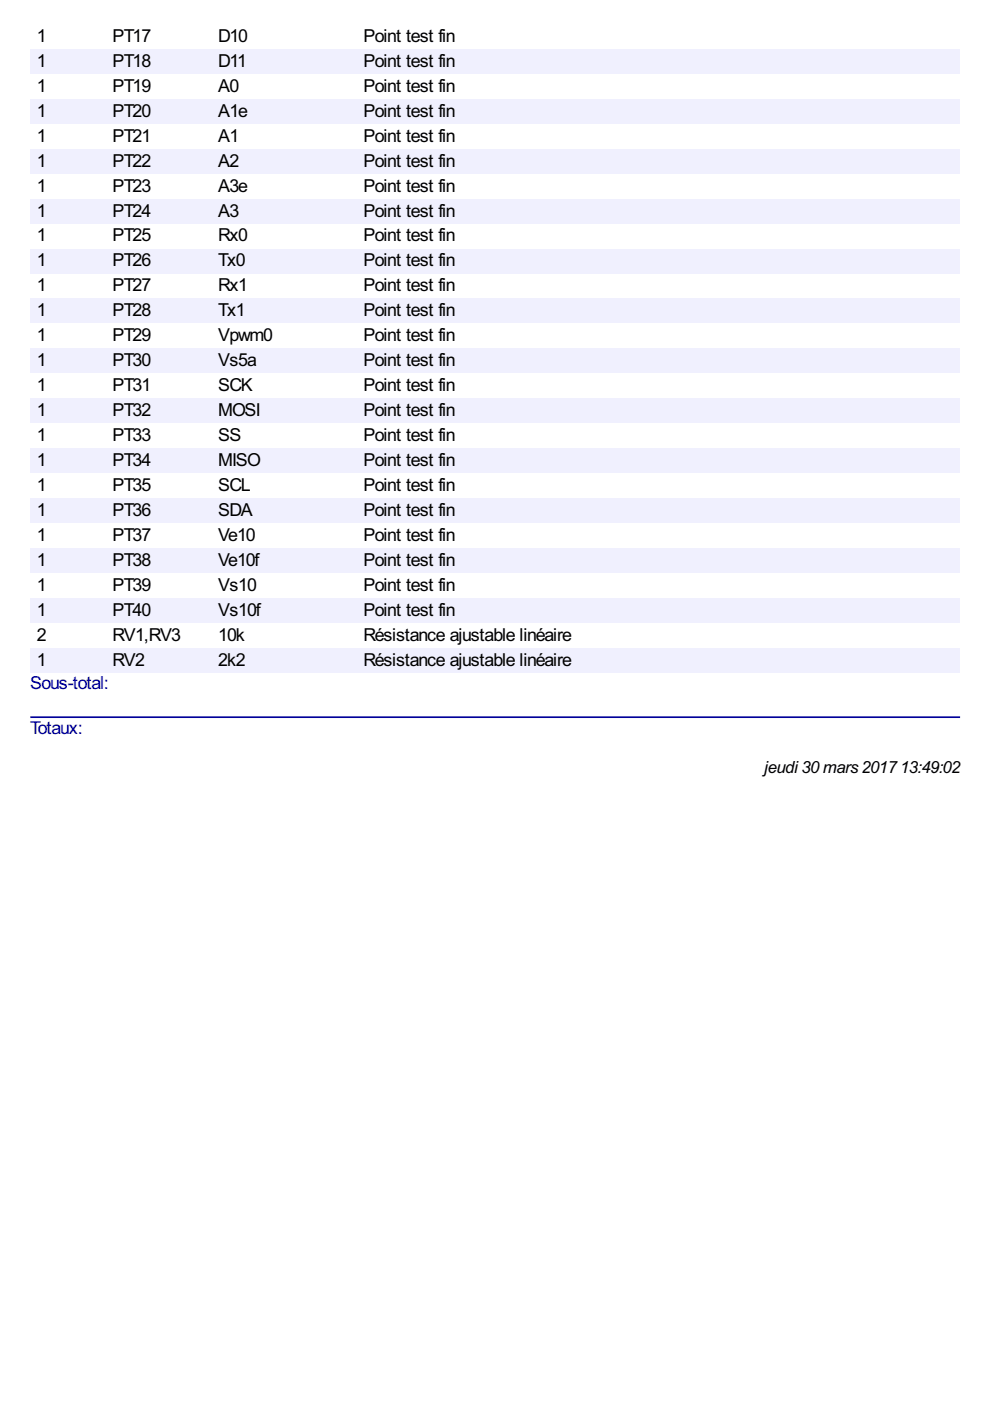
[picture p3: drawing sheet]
<svg xmlns="http://www.w3.org/2000/svg" width="210mm" height="297mm" viewBox="0 0 210 297" stroke-linecap="round" stroke-linejoin="round" font-family="sans-serif">
<defs><g id="words">
<g font-size="4.2">
<text x="7.8" y="8.9">1</text>
<text x="23.9" y="8.9">PT17</text>
<text x="46.3" y="8.9">D10</text>
<text x="77.1" y="8.9">Point test fin</text>
<text x="7.8" y="14.2">1</text>
<text x="23.9" y="14.2">PT18</text>
<text x="46.3" y="14.2">D11</text>
<text x="77.1" y="14.2">Point test fin</text>
<text x="7.8" y="19.5">1</text>
<text x="23.9" y="19.5">PT19</text>
<text x="46.3" y="19.5">A0</text>
<text x="77.1" y="19.5">Point test fin</text>
<text x="7.8" y="24.7">1</text>
<text x="23.9" y="24.7">PT20</text>
<text x="46.3" y="24.7">A1e</text>
<text x="77.1" y="24.7">Point test fin</text>
<text x="7.8" y="30">1</text>
<text x="7.8" y="35.3">1</text>
<text x="23.9" y="30">PT21</text>
<text x="23.9" y="35.3">PT22</text>
<text x="46.3" y="30">A1</text>
<text x="46.3" y="35.3">A2</text>
<text x="77.1" y="30">Point test fin</text>
<text x="77.1" y="35.3">Point test fin</text>
<text x="7.8" y="40.6">1</text>
<text x="23.9" y="40.6">PT23</text>
<text x="46.3" y="40.6">A3e</text>
<text x="77.1" y="40.6">Point test fin</text>
<text x="7.8" y="45.9">1</text>
<text x="23.9" y="45.9">PT24</text>
<text x="46.3" y="45.9">A3</text>
<text x="77.1" y="45.9">Point test fin</text>
<text x="7.8" y="51.2">1</text>
<text x="23.9" y="51.2">PT25</text>
<text x="46.3" y="51.2">Rx0</text>
<text x="77.1" y="51.2">Point test fin</text>
<text x="7.8" y="56.5">1</text>
<text x="23.9" y="56.5">PT26</text>
<text x="46.3" y="56.5">Tx0</text>
<text x="77.1" y="56.5">Point test fin</text>
<text x="7.8" y="61.8">1</text>
<text x="23.9" y="61.8">PT27</text>
<text x="46.3" y="61.8">Rx1</text>
<text x="77.1" y="61.8">Point test fin</text>
<text x="7.8" y="67.1">1</text>
<text x="23.9" y="67.1">PT28</text>
<text x="46.3" y="67.1">Tx1</text>
<text x="77.1" y="67.1">Point test fin</text>
<text x="7.8" y="72.4">1</text>
<text x="7.8" y="77.6">1</text>
<text x="23.9" y="72.4">PT29</text>
<text x="23.9" y="77.6">PT30</text>
<text x="46.3" y="72.4">Vpwm0</text>
<text x="46.3" y="77.6">Vs5a</text>
<text x="77.1" y="72.4">Point test fin</text>
<text x="77.1" y="77.6">Point test fin</text>
<text x="7.8" y="82.9">1</text>
<text x="23.9" y="82.9">PT31</text>
<text x="46.3" y="82.9">SCK</text>
<text x="77.1" y="82.9">Point test fin</text>
<text x="7.8" y="88.2">1</text>
<text x="23.9" y="88.2">PT32</text>
<text x="46.3" y="88.2">MOSI</text>
<text x="77.1" y="88.2">Point test fin</text>
<text x="7.8" y="93.5">1</text>
<text x="23.9" y="93.5">PT33</text>
<text x="46.3" y="93.5">SS</text>
<text x="77.1" y="93.5">Point test fin</text>
<text x="7.8" y="98.8">1</text>
<text x="23.9" y="98.8">PT34</text>
<text x="46.3" y="98.8">MISO</text>
<text x="77.1" y="98.8">Point test fin</text>
<text x="7.8" y="104.1">1</text>
<text x="23.9" y="104.1">PT35</text>
<text x="46.3" y="104.1">SCL</text>
<text x="77.1" y="104.1">Point test fin</text>
<text x="7.8" y="109.4">1</text>
<text x="23.9" y="109.4">PT36</text>
<text x="46.3" y="109.4">SDA</text>
<text x="77.1" y="109.4">Point test fin</text>
<text x="7.8" y="114.7">1</text>
<text x="7.8" y="120">1</text>
<text x="23.9" y="114.7">PT37</text>
<text x="23.9" y="120">PT38</text>
<text x="46.3" y="114.7">Ve10</text>
<text x="46.3" y="120">Ve10f</text>
<text x="77.1" y="114.7">Point test fin</text>
<text x="77.1" y="120">Point test fin</text>
<text x="7.8" y="125.3">1</text>
<text x="23.9" y="125.3">PT39</text>
<text x="46.3" y="125.3">Vs10</text>
<text x="77.1" y="125.3">Point test fin</text>
<text x="7.8" y="130.5">1</text>
<text x="23.9" y="130.5">PT40</text>
<text x="46.3" y="130.5">Vs10f</text>
<text x="77.1" y="130.5">Point test fin</text>
<text x="7.8" y="135.8">2</text>
<text x="23.9" y="135.8">RV1,RV3</text>
<text x="46.3" y="135.8">10k</text>
<text x="77.1" y="135.8">Résistance ajustable linéaire</text>
<text x="7.8" y="141.1">1</text>
<text x="23.9" y="141.1">RV2</text>
<text x="46.3" y="141.1">2k2</text>
<text x="77.1" y="141.1">Résistance ajustable linéaire</text>
</g>
<g font-size="4.2" fill="#009">
<text x="6.4" y="146.1">Sous-total:</text>
<text x="6.4" y="155.7">Totaux:</text>
</g>
<text font-size="4" x="162" y="163.9">jeudi30mars201713:49:02</text>
</g></defs>
<g fill="#f0f0fe">
<path d="M6.4 10.4h16.1v5.3h-16.1z"/>
<path d="M7.7 10.6h1.8v4.2h-1.8z"/>
<path d="M22.5 10.4h22.4v5.3h-22.4z"/>
<path d="M23.8 10.6h8v4.2h-8z"/>
<path d="M44.9 10.4h30.8v5.3h-30.8z"/>
<path d="M46.1 10.6h5.8v4.2h-5.8z"/>
<path d="M75.7 10.4h81.2v5.3h-81.2z"/>
<path d="M77 10.6h19.3v4.2h-19.3z"/>
<path d="M156.9 10.4h46.7v5.3h-46.7z"/>
<path d="M6.4 21h16.1v5.2h-16.1z"/>
<path d="M7.7 21.2h1.8v4.2h-1.8z"/>
<path d="M22.5 21h22.4v5.2h-22.4z"/>
<path d="M23.8 21.2h8v4.2h-8z"/>
<path d="M44.9 21h30.8v5.2h-30.8z"/>
<path d="M46.1 21.2h6v4.2h-6z"/>
<path d="M75.7 21h81.2v5.2h-81.2z"/>
<path d="M77 21.2h19.3v4.2h-19.3z"/>
<path d="M156.9 21h46.7v5.2h-46.7z"/>
<path d="M6.4 31.5h16.1v5.3h-16.1z"/>
<path d="M7.7 31.7h1.8v4.3h-1.8z"/>
<path d="M22.5 31.5h22.4v5.3h-22.4z"/>
<path d="M23.8 31.7h8v4.3h-8z"/>
<path d="M44.9 31.5h30.8v5.3h-30.8z"/>
<path d="M46.1 31.7h4.2v4.3h-4.2z"/>
<path d="M75.7 31.5h81.2v5.3h-81.2z"/>
<path d="M77 31.7h19.3v4.3h-19.3z"/>
<path d="M156.9 31.5h46.7v5.3h-46.7z"/>
<path d="M6.4 42.1h16.1v5.3h-16.1z"/>
<path d="M7.7 42.3h1.8v4.3h-1.8z"/>
<path d="M22.5 42.1h22.4v5.3h-22.4z"/>
<path d="M23.8 42.3h8v4.3h-8z"/>
<path d="M44.9 42.1h30.8v5.3h-30.8z"/>
<path d="M46.1 42.3h4.2v4.3h-4.2z"/>
<path d="M75.7 42.1h81.2v5.3h-81.2z"/>
<path d="M77 42.3h19.3v4.3h-19.3z"/>
<path d="M156.9 42.1h46.7v5.3h-46.7z"/>
<path d="M6.4 52.7h16.1v5.3h-16.1z"/>
<path d="M7.7 52.9h1.8v4.2h-1.8z"/>
<path d="M22.5 52.7h22.4v5.3h-22.4z"/>
<path d="M23.8 52.9h8v4.2h-8z"/>
<path d="M44.9 52.7h30.8v5.3h-30.8z"/>
<path d="M46.1 52.9h5.5v4.2h-5.5z"/>
<path d="M75.7 52.7h81.2v5.3h-81.2z"/>
<path d="M77 52.9h19.3v4.2h-19.3z"/>
<path d="M156.9 52.7h46.7v5.3h-46.7z"/>
<path d="M6.4 63.3h16.1v5.3h-16.1z"/>
<path d="M7.7 63.5h1.8v4.2h-1.8z"/>
<path d="M22.5 63.3h22.4v5.3h-22.4z"/>
<path d="M23.8 63.5h8v4.2h-8z"/>
<path d="M44.9 63.3h30.8v5.3h-30.8z"/>
<path d="M46.1 63.5h5.5v4.2h-5.5z"/>
<path d="M75.7 63.3h81.2v5.3h-81.2z"/>
<path d="M77 63.5h19.3v4.2h-19.3z"/>
<path d="M156.9 63.3h46.7v5.3h-46.7z"/>
<path d="M6.4 73.9h16.1v5.2h-16.1z"/>
<path d="M7.7 74.1h1.8v4.2h-1.8z"/>
<path d="M22.5 73.9h22.4v5.2h-22.4z"/>
<path d="M23.8 74.1h8v4.2h-8z"/>
<path d="M44.9 73.9h30.8v5.2h-30.8z"/>
<path d="M46.1 74.1h7.9v4.2h-7.9z"/>
<path d="M75.7 73.9h81.2v5.2h-81.2z"/>
<path d="M77 74.1h19.3v4.2h-19.3z"/>
<path d="M156.9 73.9h46.7v5.2h-46.7z"/>
<path d="M6.4 84.4h16.1v5.3h-16.1z"/>
<path d="M7.7 84.6h1.8v4.3h-1.8z"/>
<path d="M22.5 84.4h22.4v5.3h-22.4z"/>
<path d="M23.8 84.6h8v4.3h-8z"/>
<path d="M44.9 84.4h30.8v5.3h-30.8z"/>
<path d="M46.1 84.6h8.7v4.3h-8.7z"/>
<path d="M75.7 84.4h81.2v5.3h-81.2z"/>
<path d="M77 84.6h19.3v4.3h-19.3z"/>
<path d="M156.9 84.4h46.7v5.3h-46.7z"/>
<path d="M6.4 95h16.1v5.3h-16.1z"/>
<path d="M7.7 95.2h1.8v4.3h-1.8z"/>
<path d="M22.5 95h22.4v5.3h-22.4z"/>
<path d="M23.8 95.2h8v4.3h-8z"/>
<path d="M44.9 95h30.8v5.3h-30.8z"/>
<path d="M46.1 95.2h8.7v4.3h-8.7z"/>
<path d="M75.7 95h81.2v5.3h-81.2z"/>
<path d="M77 95.2h19.3v4.3h-19.3z"/>
<path d="M156.9 95h46.7v5.3h-46.7z"/>
<path d="M6.4 105.6h16.1v5.3h-16.1z"/>
<path d="M7.7 105.8h1.8v4.2h-1.8z"/>
<path d="M22.5 105.6h22.4v5.3h-22.4z"/>
<path d="M23.8 105.8h8v4.2h-8z"/>
<path d="M44.9 105.6h30.8v5.3h-30.8z"/>
<path d="M46.1 105.8h7.1v4.2h-7.1z"/>
<path d="M75.7 105.6h81.2v5.3h-81.2z"/>
<path d="M77 105.8h19.3v4.2h-19.3z"/>
<path d="M156.9 105.6h46.7v5.3h-46.7z"/>
<path d="M6.4 116.2h16.1v5.3h-16.1z"/>
<path d="M7.7 116.4h1.8v4.2h-1.8z"/>
<path d="M22.5 116.2h22.4v5.3h-22.4z"/>
<path d="M23.8 116.4h8v4.2h-8z"/>
<path d="M44.9 116.2h30.8v5.3h-30.8z"/>
<path d="M46.1 116.4h8.4v4.2h-8.4z"/>
<path d="M75.7 116.2h81.2v5.3h-81.2z"/>
<path d="M77 116.4h19.3v4.2h-19.3z"/>
<path d="M156.9 116.2h46.7v5.3h-46.7z"/>
<path d="M6.4 126.8h16.1v5.2h-16.1z"/>
<path d="M7.7 127h1.8v4.2h-1.8z"/>
<path d="M22.5 126.8h22.4v5.2h-22.4z"/>
<path d="M23.8 127h8v4.2h-8z"/>
<path d="M44.9 126.8h30.8v5.2h-30.8z"/>
<path d="M46.1 127h8.7v4.2h-8.7z"/>
<path d="M75.7 126.8h81.2v5.2h-81.2z"/>
<path d="M77 127h19.3v4.2h-19.3z"/>
<path d="M156.9 126.8h46.7v5.2h-46.7z"/>
<path d="M6.4 137.3h16.1v5.3h-16.1z"/>
<path d="M7.7 137.5h1.8v4.3h-1.8z"/>
<path d="M22.5 137.3h22.4v5.3h-22.4z"/>
<path d="M23.8 137.5h6.6v4.3h-6.6z"/>
<path d="M44.9 137.3h30.8v5.3h-30.8z"/>
<path d="M46.1 137.5h5.5v4.3h-5.5z"/>
<path d="M75.7 137.3h81.2v5.3h-81.2z"/>
<path d="M77 137.5h44v4.3h-44z"/>
<path d="M156.9 137.3h46.7v5.3h-46.7z"/>
</g>
<path d="M6.6 152.1h196.8" fill="none" stroke="#009" stroke-width=".35"/>
<use href="#words"/>
</svg>
